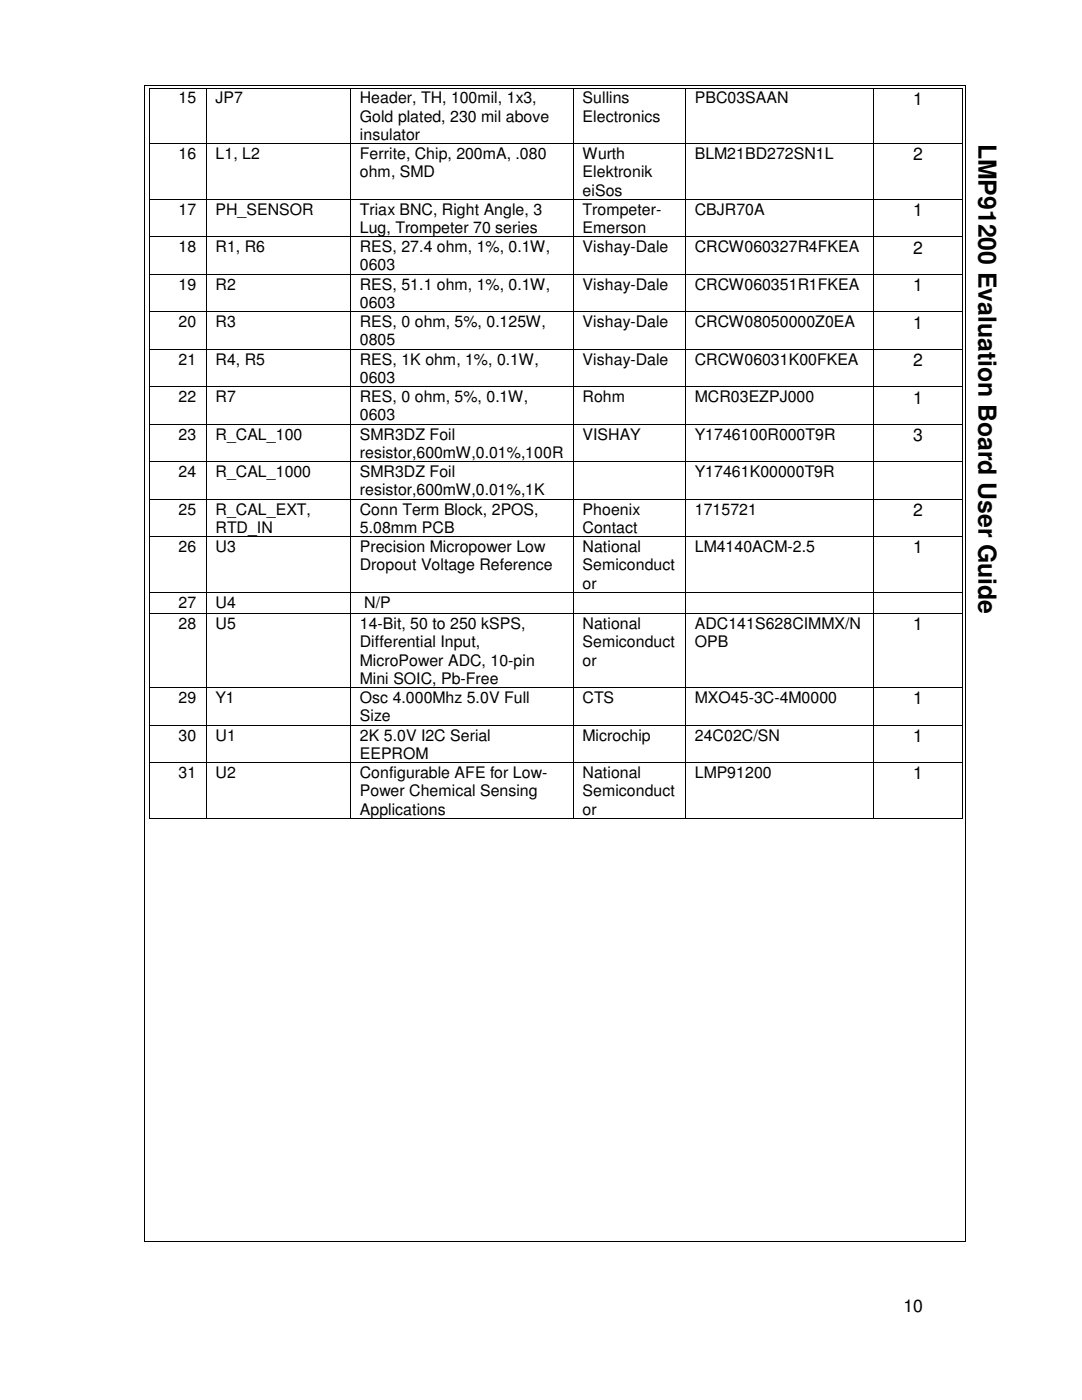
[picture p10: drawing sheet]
<svg xmlns="http://www.w3.org/2000/svg" width="216mm" height="279mm" viewBox="0 0 216 279" stroke-linecap="round" stroke-linejoin="round" font-family="sans-serif">
<defs><g id="words">
<text font-size="5" x="195.2" y="28.7" transform="rotate(90 195.2 28.7)">LMP91200 Evaluation Board User Guide</text>
<g font-size="3.5">
<text x="182.2" y="20.9">1</text>
<text x="182.2" y="32">2</text>
<text x="182.2" y="43.1">1</text>
<text x="182.2" y="50.6">2</text>
<text x="182.2" y="58.1">1</text>
<text x="182.2" y="65.6">1</text>
<text x="182.2" y="73.1">2</text>
<text x="182.2" y="80.6">1</text>
<text x="182.2" y="88">3</text>
<text x="182.2" y="103">2</text>
<text x="182.2" y="110.4">1</text>
<text x="182.2" y="125.8">1</text>
<text x="182.2" y="140.6">1</text>
<text x="182.2" y="148.1">1</text>
<text x="182.2" y="155.5">1</text>
<text x="180.3" y="261.8">10</text>
</g>
<g font-size="3.2">
<text x="35.6" y="20.6">15</text>
<text x="43" y="20.6">JP7</text>
<text x="71.8" y="20.6">Header, TH, 100mil, 1x3,</text>
<text x="116.2" y="20.6">Sullins</text>
<text x="138.6" y="20.6">PBC03SAAN</text>
<text x="71.8" y="24.3">Gold plated, 230 mil above</text>
<text x="71.8" y="27.9">insulator</text>
<text x="116.2" y="24.3">Electronics</text>
<text x="35.6" y="31.7">16</text>
<text x="43" y="31.7">L1, L2</text>
<text x="71.8" y="31.7">Ferrite, Chip, 200mA, .080</text>
<text x="71.8" y="35.4">ohm, SMD</text>
<text x="116.2" y="31.7">Wurth</text>
<text x="116.2" y="35.4">Elektronik</text>
<text x="138.6" y="31.7">BLM21BD272SN1L</text>
<text x="116.2" y="39">eiSos</text>
<text x="35.6" y="42.8">17</text>
<text x="43" y="42.8">PH_SENSOR</text>
<text x="71.8" y="42.8">Triax BNC, Right Angle, 3</text>
<text x="71.8" y="46.5">Lug, Trompeter 70 series</text>
<text x="116.2" y="42.8">Trompeter-</text>
<text x="116.2" y="46.5">Emerson</text>
<text x="138.6" y="42.8">CBJR70A</text>
<text x="35.6" y="50.3">18</text>
<text x="43" y="50.3">R1, R6</text>
<text x="71.8" y="50.3">RES, 27.4 ohm, 1%, 0.1W,</text>
<text x="71.8" y="54">0603</text>
<text x="116.2" y="50.3">Vishay-Dale</text>
<text x="138.6" y="50.3">CRCW060327R4FKEA</text>
<text x="35.6" y="57.8">19</text>
<text x="43" y="57.8">R2</text>
<text x="71.8" y="57.8">RES, 51.1 ohm, 1%, 0.1W,</text>
<text x="116.2" y="57.8">Vishay-Dale</text>
<text x="138.6" y="57.8">CRCW060351R1FKEA</text>
<text x="35.6" y="65.3">20</text>
<text x="43" y="65.3">R3</text>
<text x="71.8" y="65.3">RES, 0 ohm, 5%, 0.125W,</text>
<text x="71.8" y="61.5">0603</text>
<text x="116.2" y="65.3">Vishay-Dale</text>
<text x="138.6" y="65.3">CRCW08050000Z0EA</text>
<text x="71.8" y="68.9">0805</text>
<text x="35.6" y="72.8">21</text>
<text x="43" y="72.8">R4, R5</text>
<text x="71.8" y="72.8">RES, 1K ohm, 1%, 0.1W,</text>
<text x="71.8" y="76.4">0603</text>
<text x="116.2" y="72.8">Vishay-Dale</text>
<text x="138.6" y="72.8">CRCW06031K00FKEA</text>
<text x="35.6" y="80.3">22</text>
<text x="43" y="80.3">R7</text>
<text x="71.8" y="80.3">RES, 0 ohm, 5%, 0.1W,</text>
<text x="71.8" y="83.9">0603</text>
<text x="116.2" y="80.3">Rohm</text>
<text x="138.6" y="80.3">MCR03EZPJ000</text>
<text x="35.6" y="87.7">23</text>
<text x="43" y="87.7">R_CAL_100</text>
<text x="71.8" y="87.7">SMR3DZ Foil</text>
<text x="116.2" y="87.7">VISHAY</text>
<text x="138.6" y="87.7">Y1746100R000T9R</text>
<text x="35.6" y="95.2">24</text>
<text x="43" y="95.2">R_CAL_1000</text>
<text x="71.8" y="95.2">SMR3DZ Foil</text>
<text x="71.8" y="91.4">resistor,600mW,0.01%,100R</text>
<text x="138.6" y="95.2">Y17461K00000T9R</text>
<text x="71.8" y="98.8">resistor,600mW,0.01%,1K</text>
<text x="35.6" y="102.7">25</text>
<text x="43" y="106.3">RTD_IN</text>
<text x="43" y="102.7">R_CAL_EXT,</text>
<text x="71.8" y="102.7">Conn Term Block, 2POS,</text>
<text x="71.8" y="106.3">5.08mm PCB</text>
<text x="116.2" y="102.7">Phoenix</text>
<text x="116.2" y="106.3">Contact</text>
<text x="138.6" y="102.7">1715721</text>
<text x="35.6" y="110.2">26</text>
<text x="43" y="110.2">U3</text>
<text x="71.8" y="110.2">Precision Micropower Low</text>
<text x="71.8" y="113.8">Dropout Voltage Reference</text>
<text x="116.2" y="110.2">National</text>
<text x="116.2" y="113.8">Semiconduct</text>
<text x="138.6" y="110.2">LM4140ACM-2.5</text>
<text x="116.2" y="117.5">or</text>
<text x="35.6" y="121.3">27</text>
<text x="35.6" y="125.5">28</text>
<text x="43" y="121.3">U4</text>
<text x="43" y="125.5">U5</text>
<text x="71.8" y="125.5">14-Bit, 50 to 250 kSPS,</text>
<text x="72.7" y="121.3">N/P</text>
<text x="116.2" y="125.5">National</text>
<text x="138.6" y="125.5">ADC141S628CIMMX/N</text>
<text x="71.8" y="129.2">Differential Input,</text>
<text x="116.2" y="129.2">Semiconduct</text>
<text x="138.6" y="129.2">OPB</text>
<text x="71.8" y="132.8">MicroPower ADC, 10-pin</text>
<text x="71.8" y="136.5">Mini SOIC, Pb-Free</text>
<text x="116.2" y="132.8">or</text>
<text x="35.6" y="140.3">29</text>
<text x="43" y="140.3">Y1</text>
<text x="71.8" y="140.3">Osc 4.000Mhz 5.0V Full</text>
<text x="71.8" y="143.9">Size</text>
<text x="116.2" y="140.3">CTS</text>
<text x="138.6" y="140.3">MXO45-3C-4M0000</text>
<text x="35.6" y="147.8">30</text>
<text x="43" y="147.8">U1</text>
<text x="71.8" y="147.8">2K 5.0V I2C Serial</text>
<text x="116.2" y="147.8">Microchip</text>
<text x="138.6" y="147.8">24C02C/SN</text>
<text x="35.6" y="155.2">31</text>
<text x="43" y="155.2">U2</text>
<text x="71.8" y="155.2">Configurable AFE for Low-</text>
<text x="71.8" y="151.4">EEPROM</text>
<text x="116.2" y="155.2">National</text>
<text x="138.6" y="155.2">LMP91200</text>
<text x="71.8" y="158.9">Power Chemical Sensing</text>
<text x="116.2" y="158.9">Semiconduct</text>
<text x="71.8" y="162.6">Applications</text>
<text x="116.2" y="162.6">or</text>
</g>
</g></defs>
<g fill="#000">
<path d="M28.7 16.9h.2v.2h-.2zM29.8 17.5h.1v.2h-.1zM41 17.5h.2v.2h-.2zM69.8 17.5h.2v.2h-.2zM114.3 17.5h.1v.2h-.1zM136.7 17.5h.1v.2h-.1zM174.2 17.5h.2v.2h-.2zM192 17.5h.2v.2h-.2zM192.6 16.9h.2v.2h-.2zM29.8 28.6h.1v.1h-.1zM29.8 39.7h.1v.2h-.1zM41 28.6h.2v.1h-.2z"/>
<path d="M41 39.7h.2v.2h-.2zM69.8 28.6h.2v.1h-.2zM69.8 39.7h.2v.2h-.2zM114.3 28.6h.1v.1h-.1zM114.3 39.7h.1v.2h-.1zM136.7 28.6h.1v.1h-.1zM136.7 39.7h.1v.2h-.1zM174.2 28.6h.2v.1h-.2zM174.2 39.7h.2v.2h-.2zM192 28.6h.2v.1h-.2zM192 39.7h.2v.2h-.2zM29.8 47.2h.1v.2h-.1z"/>
<path d="M29.8 54.7h.1v.2h-.1zM41 47.2h.2v.2h-.2zM41 54.7h.2v.2h-.2zM69.8 47.2h.2v.2h-.2zM69.8 54.7h.2v.2h-.2zM114.3 47.2h.1v.2h-.1zM114.3 54.7h.1v.2h-.1zM136.7 47.2h.1v.2h-.1zM136.7 54.7h.1v.2h-.1zM174.2 47.2h.2v.2h-.2zM174.2 54.7h.2v.2h-.2zM192 47.2h.2v.2h-.2z"/>
<path d="M192 54.7h.2v.2h-.2zM29.8 62.1h.1v.2h-.1zM29.8 69.6h.1v.2h-.1zM29.8 77.1h.1v.2h-.1zM41 62.1h.2v.2h-.2zM41 69.6h.2v.2h-.2zM41 77.1h.2v.2h-.2zM69.8 62.1h.2v.2h-.2zM69.8 69.6h.2v.2h-.2zM69.8 77.1h.2v.2h-.2zM114.3 62.1h.1v.2h-.1zM114.3 69.6h.1v.2h-.1z"/>
<path d="M114.3 77.1h.1v.2h-.1zM136.7 62.1h.1v.2h-.1zM136.7 69.6h.1v.2h-.1zM136.7 77.1h.1v.2h-.1zM174.2 62.1h.2v.2h-.2zM174.2 69.6h.2v.2h-.2zM174.2 77.1h.2v.2h-.2zM192 62.1h.2v.2h-.2zM192 69.6h.2v.2h-.2zM192 77.1h.2v.2h-.2zM29.8 84.6h.1v.2h-.1zM29.8 92.1h.1v.1h-.1z"/>
<path d="M29.8 99.6h.1v.1h-.1zM41 84.6h.2v.2h-.2zM41 92.1h.2v.1h-.2zM41 99.6h.2v.1h-.2zM69.8 84.6h.2v.2h-.2zM69.8 92.1h.2v.1h-.2zM69.8 99.6h.2v.1h-.2zM114.3 84.6h.1v.2h-.1zM114.3 92.1h.1v.1h-.1zM114.3 99.6h.1v.1h-.1zM136.7 84.6h.1v.2h-.1zM136.7 92.1h.1v.1h-.1z"/>
<path d="M136.7 99.6h.1v.1h-.1zM174.2 84.6h.2v.2h-.2zM174.2 92.1h.2v.1h-.2zM174.2 99.6h.2v.1h-.2zM192 84.6h.2v.2h-.2zM192 92.1h.2v.1h-.2zM192 99.6h.2v.1h-.2zM29.8 107h.1v.2h-.1zM29.8 118.2h.1v.1h-.1zM41 107h.2v.2h-.2zM41 118.2h.2v.1h-.2zM69.8 107h.2v.2h-.2z"/>
<path d="M69.8 118.2h.2v.1h-.2zM114.3 107h.1v.2h-.1zM114.3 118.2h.1v.1h-.1zM136.7 107h.1v.2h-.1zM136.7 118.2h.1v.1h-.1zM174.2 107h.2v.2h-.2zM174.2 118.2h.2v.1h-.2zM192 107h.2v.2h-.2zM192 118.2h.2v.1h-.2zM29.8 122.4h.1v.2h-.1zM29.8 137.2h.1v.1h-.1zM41 122.4h.2v.2h-.2z"/>
<path d="M41 137.2h.2v.1h-.2zM69.8 122.4h.2v.2h-.2zM69.8 137.2h.2v.1h-.2zM114.3 122.4h.1v.2h-.1zM114.3 137.2h.1v.1h-.1zM136.7 122.4h.1v.2h-.1zM136.7 137.2h.1v.1h-.1zM174.2 122.4h.2v.2h-.2zM174.2 137.2h.2v.1h-.2zM192 122.4h.2v.2h-.2zM192 137.2h.2v.1h-.2zM29.8 144.7h.1v.1h-.1z"/>
<path d="M29.8 152.1h.1v.2h-.1zM41 144.7h.2v.1h-.2zM41 152.1h.2v.2h-.2zM69.8 144.7h.2v.1h-.2zM69.8 152.1h.2v.2h-.2zM114.3 144.7h.1v.1h-.1zM114.3 152.1h.1v.2h-.1zM136.7 144.7h.1v.1h-.1zM136.7 152.1h.1v.2h-.1zM174.2 144.7h.2v.1h-.2zM174.2 152.1h.2v.2h-.2zM192 144.7h.2v.1h-.2z"/>
<path d="M192 152.1h.2v.2h-.2zM29.8 163.3h.1v.1h-.1zM41 163.3h.2v.1h-.2zM69.8 163.3h.2v.1h-.2zM114.3 163.3h.1v.1h-.1zM136.7 163.3h.1v.1h-.1zM174.2 163.3h.2v.1h-.2zM192 163.3h.2v.1h-.2zM28.7 247.6h.2v.2h-.2zM192.6 247.6h.2v.2h-.2z"/>
</g>
<g fill="none" stroke="#000" stroke-width=".2">
<path d="M28.8 17.1v230.5M28.9 17h163.7M29.8 17.7v10.9M29.9 17.6h11.1M41.1 17.7v10.9M41.2 17.6h28.6M69.9 17.7v10.9M70 17.6h44.3M114.3 17.7v10.9M114.4 17.6h22.3M136.7 17.7v10.9M136.8 17.6h37.4"/>
<path d="M174.3 17.7v10.9M174.4 17.6h17.6M192.1 17.7v10.9M192.7 17.1v230.5M29.8 28.7v11M29.8 39.9v7.3M29.9 28.7h11.1M29.9 39.8h11.1M41.1 28.7v11M41.1 39.9v7.3M41.2 28.7h28.6M41.2 39.8h28.6"/>
<path d="M69.9 28.7v11M69.9 39.9v7.3M70 28.7h44.3M70 39.8h44.3M114.3 28.7v11M114.3 39.9v7.3M114.4 28.7h22.3M114.4 39.8h22.3M136.7 28.7v11M136.7 39.9v7.3M136.8 28.7h37.4M136.8 39.8h37.4"/>
<path d="M174.3 28.7v11M174.3 39.9v7.3M174.4 28.7h17.6M174.4 39.8h17.6M192.1 28.7v11M192.1 39.9v7.3M29.8 47.4v7.3M29.8 54.9v7.2M29.9 47.3h11.1M29.9 54.8h11.1M41.1 47.4v7.3M41.1 54.9v7.2"/>
<path d="M41.2 47.3h28.6M41.2 54.8h28.6M69.9 47.4v7.3M69.9 54.9v7.2M70 47.3h44.3M70 54.8h44.3M114.3 47.4v7.3M114.3 54.9v7.2M114.4 47.3h22.3M114.4 54.8h22.3M136.7 47.4v7.3M136.7 54.9v7.2"/>
<path d="M136.8 47.3h37.4M136.8 54.8h37.4M174.3 47.4v7.3M174.3 54.9v7.2M174.4 47.3h17.6M174.4 54.8h17.6M192.1 47.4v7.3M192.1 54.9v7.2M29.8 62.3v7.3M29.8 69.8v7.3M29.8 77.3v7.3M29.9 62.2h11.1"/>
<path d="M29.9 69.7h11.1M29.9 77.2h11.1M41.1 62.3v7.3M41.1 69.8v7.3M41.1 77.3v7.3M41.2 62.2h28.6M41.2 69.7h28.6M41.2 77.2h28.6M69.9 62.3v7.3M69.9 69.8v7.3M69.9 77.3v7.3M70 62.2h44.3"/>
<path d="M70 69.7h44.3M70 77.2h44.3M114.3 62.3v7.3M114.3 69.8v7.3M114.3 77.3v7.3M114.4 62.2h22.3M114.4 69.7h22.3M114.4 77.2h22.3M136.7 62.3v7.3M136.7 69.8v7.3M136.7 77.3v7.3M136.8 62.2h37.4"/>
<path d="M136.8 69.7h37.4M136.8 77.2h37.4M174.3 62.3v7.3M174.3 69.8v7.3M174.3 77.3v7.3M174.4 62.2h17.6M174.4 69.7h17.6M174.4 77.2h17.6M192.1 62.3v7.3M192.1 69.8v7.3M192.1 77.3v7.3M29.8 84.8v7.3"/>
<path d="M29.8 92.2v7.4M29.8 99.7v7.3M29.9 84.7h11.1M29.9 92.2h11.1M29.9 99.7h11.1M41.1 84.8v7.3M41.1 92.2v7.4M41.1 99.7v7.3M41.2 84.7h28.6M41.2 92.2h28.6M41.2 99.7h28.6M69.9 84.8v7.3"/>
<path d="M69.9 92.2v7.4M69.9 99.7v7.3M70 84.7h44.3M70 92.2h44.3M70 99.7h44.3M114.3 84.8v7.3M114.3 92.2v7.4M114.3 99.7v7.3M114.4 84.7h22.3M114.4 92.2h22.3M114.4 99.7h22.3M136.7 84.8v7.3"/>
<path d="M136.7 92.2v7.4M136.7 99.7v7.3M136.8 84.7h37.4M136.8 92.2h37.4M136.8 99.7h37.4M174.3 84.8v7.3M174.3 92.2v7.4M174.3 99.7v7.3M174.4 84.7h17.6M174.4 92.2h17.6M174.4 99.7h17.6M192.1 84.8v7.3"/>
<path d="M192.1 92.2v7.4M192.1 99.7v7.3M29.8 107.2v11M29.8 118.3v4.1M29.9 107.1h11.1M29.9 118.2h11.1M41.1 107.2v11M41.1 118.3v4.1M41.2 107.1h28.6M41.2 118.2h28.6M69.9 107.2v11M69.9 118.3v4.1"/>
<path d="M70 107.1h44.3M70 118.2h44.3M114.3 107.2v11M114.3 118.3v4.1M114.4 107.1h22.3M114.4 118.2h22.3M136.7 107.2v11M136.7 118.3v4.1M136.8 107.1h37.4M136.8 118.2h37.4M174.3 107.2v11M174.3 118.3v4.1"/>
<path d="M174.4 107.1h17.6M174.4 118.2h17.6M192.1 107.2v11M192.1 118.3v4.1M29.8 122.6v14.6M29.8 137.3v7.4M29.9 122.5h11.1M29.9 137.2h11.1M41.1 122.6v14.6M41.1 137.3v7.4M41.2 122.5h28.6M41.2 137.2h28.6"/>
<path d="M69.9 122.6v14.6M69.9 137.3v7.4M70 122.5h44.3M70 137.2h44.3M114.3 122.6v14.6M114.3 137.3v7.4M114.4 122.5h22.3M114.4 137.2h22.3M136.7 122.6v14.6M136.7 137.3v7.4M136.8 122.5h37.4M136.8 137.2h37.4"/>
<path d="M174.3 122.6v14.6M174.3 137.3v7.4M174.4 122.5h17.6M174.4 137.2h17.6M192.1 122.6v14.6M192.1 137.3v7.4M29.8 144.8v7.3M29.8 152.3v11M29.9 144.7h11.1M29.9 152.2h11.1M41.1 144.8v7.3M41.1 152.3v11"/>
<path d="M41.2 144.7h28.6M41.2 152.2h28.6M69.9 144.8v7.3M69.9 152.3v11M70 144.7h44.3M70 152.2h44.3M114.3 144.8v7.3M114.3 152.3v11M114.4 144.7h22.3M114.4 152.2h22.3M136.7 144.8v7.3M136.7 152.3v11"/>
<path d="M136.8 144.7h37.4M136.8 152.2h37.4M174.3 144.8v7.3M174.3 152.3v11M174.4 144.7h17.6M174.4 152.2h17.6M192.1 144.8v7.3M192.1 152.3v11M29.9 163.4h11.1M41.2 163.4h28.6M70 163.4h44.3M114.4 163.4h22.3"/>
<path d="M136.8 163.4h37.4M174.4 163.4h17.6M28.9 247.7h163.7"/>
</g>
<use href="#words"/>
</svg>
